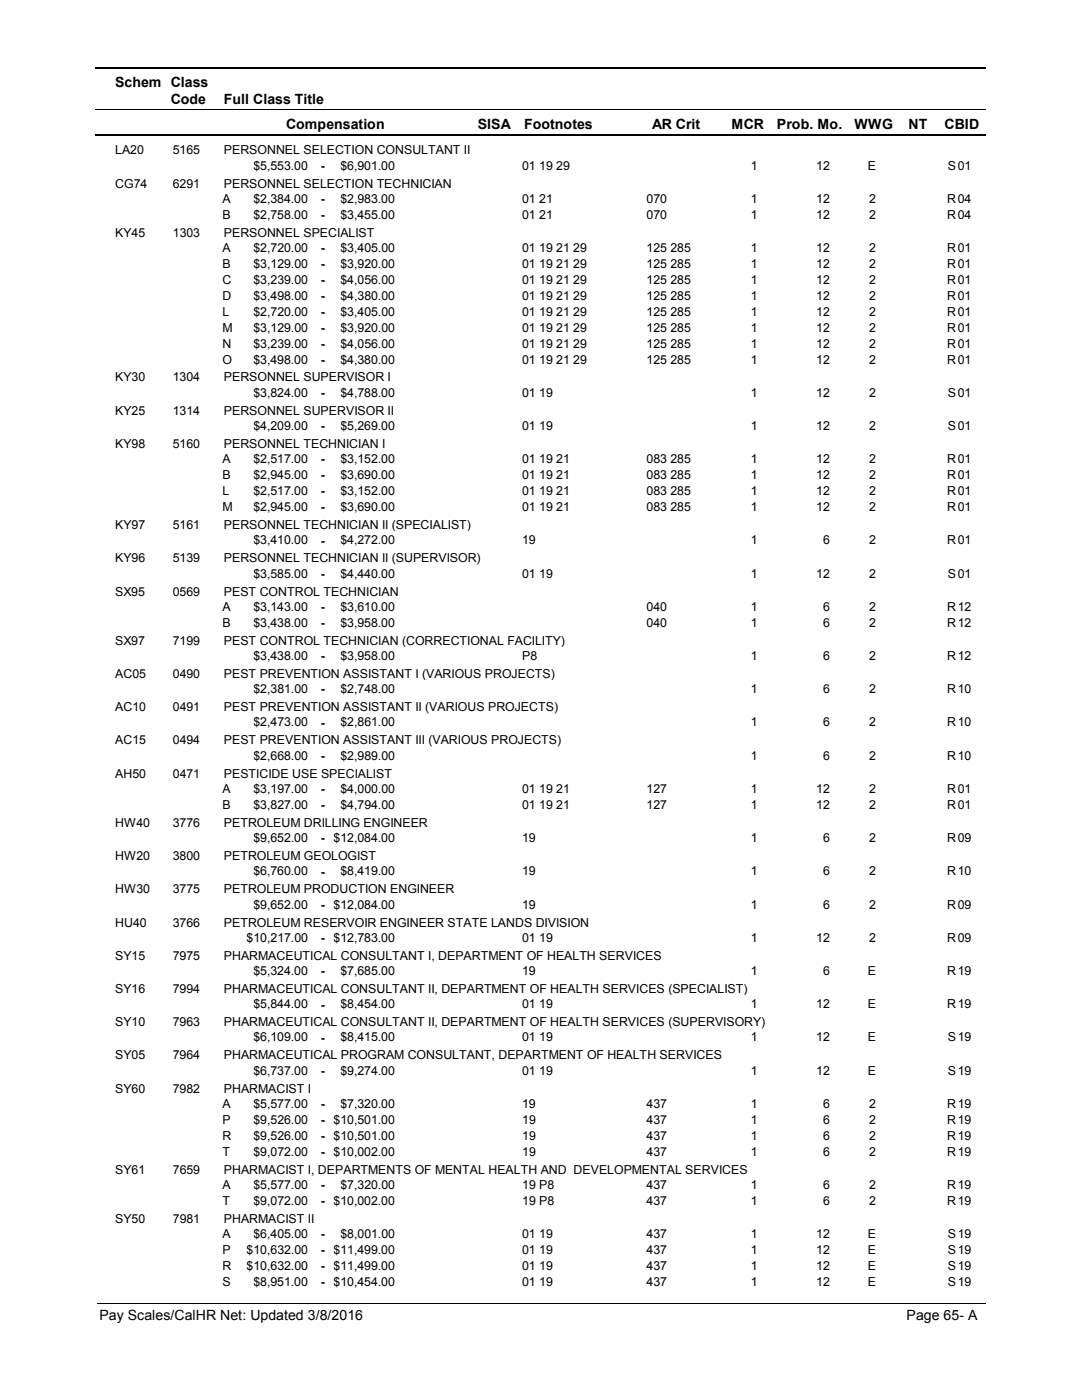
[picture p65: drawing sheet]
<svg xmlns="http://www.w3.org/2000/svg" width="216mm" height="279mm" viewBox="0 0 216 279" stroke-linecap="round" stroke-linejoin="round" font-family="sans-serif">
<defs><g id="words">
<g font-size="2.8">
<text x="23" y="17.3">Schem Class</text>
<text x="34.1" y="20.7">Code</text>
<text x="44.6" y="20.7">Full Class Title</text>
<text x="57.1" y="25.7">Compensation</text>
<text x="95.3" y="25.7">SISA</text>
<text x="104.6" y="25.7">Footnotes</text>
<text x="130.2" y="25.7">AR Crit</text>
<text x="146" y="25.7">MCR</text>
<text x="155.1" y="25.7">Prob. Mo.</text>
<text x="170.5" y="25.7">WWG</text>
<text x="181.3" y="25.7">NT</text>
<text x="188.5" y="25.7">CBID</text>
<text x="19.8" y="263.4">Pay Scales/CalHR Net: Updated 3/8/2016</text>
<text x="180.9" y="263.4">Page 65- A</text>
</g>
<g font-size="2.5">
<text x="23" y="30.8">LA20</text>
<text x="34.5" y="30.8">5165</text>
<text x="44.7" y="30.8">PERSONNEL SELECTION CONSULTANT II</text>
<text x="50.6" y="33.9">$5,553.00</text>
<text x="64" y="33.9">-</text>
<text x="67.9" y="33.9">$6,901.00</text>
<text x="104.2" y="33.9">01 19 29</text>
<text x="149.8" y="33.9">1</text>
<text x="162.9" y="33.9">12</text>
<text x="173.2" y="33.9">E</text>
<text x="189.2" y="33.9">S</text>
<text x="191.1" y="33.9">01</text>
<text x="23" y="37.5">CG74</text>
<text x="34.5" y="37.5">6291</text>
<text x="44.4" y="40.5">A</text>
<text x="44.7" y="37.5">PERSONNEL SELECTION TECHNICIAN</text>
<text x="50.6" y="40.5">$2,384.00</text>
<text x="64" y="40.6">-</text>
<text x="67.9" y="40.5">$2,983.00</text>
<text x="104.2" y="40.5">01 21</text>
<text x="129" y="40.5">070</text>
<text x="149.8" y="40.5">1</text>
<text x="162.9" y="40.5">12</text>
<text x="173.5" y="40.5">2</text>
<text x="189" y="40.5">R</text>
<text x="191.1" y="40.5">04</text>
<text x="23" y="47.3">KY45</text>
<text x="34.5" y="47.3">1303</text>
<text x="44.4" y="43.7">B</text>
<text x="44.7" y="47.3">PERSONNEL SPECIALIST</text>
<text x="50.6" y="43.7">$2,758.00</text>
<text x="64" y="43.8">-</text>
<text x="67.9" y="43.7">$3,455.00</text>
<text x="104.2" y="43.7">01 21</text>
<text x="129" y="43.7">070</text>
<text x="149.8" y="43.7">1</text>
<text x="162.9" y="43.7">12</text>
<text x="173.5" y="43.7">2</text>
<text x="189" y="43.7">R</text>
<text x="191.1" y="43.7">04</text>
<text x="44.4" y="50.3">A</text>
<text x="44.4" y="53.5">B</text>
<text x="50.6" y="50.3">$2,720.00</text>
<text x="50.6" y="53.5">$3,129.00</text>
<text x="64" y="50.4">-</text>
<text x="64" y="53.5">-</text>
<text x="67.9" y="50.3">$3,405.00</text>
<text x="67.9" y="53.5">$3,920.00</text>
<text x="104.2" y="50.3">01 19 21 29</text>
<text x="104.2" y="53.5">01 19 21 29</text>
<text x="129" y="50.3">125 285</text>
<text x="129" y="53.5">125 285</text>
<text x="149.8" y="50.3">1</text>
<text x="149.8" y="53.5">1</text>
<text x="162.9" y="50.3">12</text>
<text x="162.9" y="53.5">12</text>
<text x="173.5" y="50.3">2</text>
<text x="173.5" y="53.5">2</text>
<text x="189" y="50.3">R</text>
<text x="189" y="53.5">R</text>
<text x="191.1" y="50.3">01</text>
<text x="191.1" y="53.5">01</text>
<text x="44.4" y="56.7">C</text>
<text x="44.4" y="59.9">D</text>
<text x="50.6" y="56.7">$3,239.00</text>
<text x="50.6" y="59.9">$3,498.00</text>
<text x="64" y="56.7">-</text>
<text x="64" y="59.9">-</text>
<text x="67.9" y="56.7">$4,056.00</text>
<text x="67.9" y="59.9">$4,380.00</text>
<text x="104.2" y="56.7">01 19 21 29</text>
<text x="104.2" y="59.9">01 19 21 29</text>
<text x="129" y="56.7">125 285</text>
<text x="129" y="59.9">125 285</text>
<text x="149.8" y="56.7">1</text>
<text x="149.8" y="59.9">1</text>
<text x="162.9" y="56.7">12</text>
<text x="162.9" y="59.9">12</text>
<text x="173.5" y="56.7">2</text>
<text x="173.5" y="59.9">2</text>
<text x="189" y="56.7">R</text>
<text x="189" y="59.9">R</text>
<text x="191.1" y="56.7">01</text>
<text x="191.1" y="59.9">01</text>
<text x="44.4" y="63">L</text>
<text x="50.6" y="63">$2,720.00</text>
<text x="64" y="63.1">-</text>
<text x="67.9" y="63">$3,405.00</text>
<text x="104.2" y="63">01 19 21 29</text>
<text x="129" y="63">125 285</text>
<text x="149.8" y="63">1</text>
<text x="162.9" y="63">12</text>
<text x="173.5" y="63">2</text>
<text x="189" y="63">R</text>
<text x="191.1" y="63">01</text>
<text x="44.4" y="66.2">M</text>
<text x="44.4" y="69.4">N</text>
<text x="50.6" y="66.2">$3,129.00</text>
<text x="50.6" y="69.4">$3,239.00</text>
<text x="64" y="66.2">-</text>
<text x="64" y="69.4">-</text>
<text x="67.9" y="66.2">$3,920.00</text>
<text x="67.9" y="69.4">$4,056.00</text>
<text x="104.2" y="66.2">01 19 21 29</text>
<text x="104.2" y="69.4">01 19 21 29</text>
<text x="129" y="66.2">125 285</text>
<text x="129" y="69.4">125 285</text>
<text x="149.8" y="66.2">1</text>
<text x="149.8" y="69.4">1</text>
<text x="162.9" y="66.2">12</text>
<text x="162.9" y="69.4">12</text>
<text x="173.5" y="66.2">2</text>
<text x="173.5" y="69.4">2</text>
<text x="189" y="66.2">R</text>
<text x="189" y="69.4">R</text>
<text x="191.1" y="66.2">01</text>
<text x="191.1" y="69.4">01</text>
<text x="23" y="76.1">KY30</text>
<text x="34.5" y="76.1">1304</text>
<text x="44.4" y="72.6">O</text>
<text x="44.7" y="76.1">PERSONNEL SUPERVISOR I</text>
<text x="50.6" y="72.6">$3,498.00</text>
<text x="64" y="72.6">-</text>
<text x="67.9" y="72.6">$4,380.00</text>
<text x="104.2" y="72.6">01 19 21 29</text>
<text x="129" y="72.6">125 285</text>
<text x="149.8" y="72.6">1</text>
<text x="162.9" y="72.6">12</text>
<text x="173.5" y="72.6">2</text>
<text x="189" y="72.6">R</text>
<text x="191.1" y="72.6">01</text>
<text x="23" y="82.8">KY25</text>
<text x="34.5" y="82.8">1314</text>
<text x="44.7" y="82.8">PERSONNEL SUPERVISOR II</text>
<text x="50.6" y="79.2">$3,824.00</text>
<text x="64" y="79.2">-</text>
<text x="67.9" y="79.2">$4,788.00</text>
<text x="104.2" y="79.2">01 19</text>
<text x="149.8" y="79.2">1</text>
<text x="162.9" y="79.2">12</text>
<text x="173.5" y="79.2">2</text>
<text x="189.2" y="79.2">S</text>
<text x="191.1" y="79.2">01</text>
<text x="23" y="89.4">KY98</text>
<text x="34.5" y="89.4">5160</text>
<text x="44.7" y="89.4">PERSONNEL TECHNICIAN I</text>
<text x="50.6" y="85.9">$4,209.00</text>
<text x="64" y="85.9">-</text>
<text x="67.9" y="85.9">$5,269.00</text>
<text x="104.2" y="85.9">01 19</text>
<text x="149.8" y="85.9">1</text>
<text x="162.9" y="85.9">12</text>
<text x="173.5" y="85.9">2</text>
<text x="189.2" y="85.9">S</text>
<text x="191.1" y="85.9">01</text>
<text x="44.4" y="92.5">A</text>
<text x="44.4" y="95.6">B</text>
<text x="50.6" y="92.5">$2,517.00</text>
<text x="50.6" y="95.6">$2,945.00</text>
<text x="64" y="92.5">-</text>
<text x="64" y="95.7">-</text>
<text x="67.9" y="92.5">$3,152.00</text>
<text x="67.9" y="95.6">$3,690.00</text>
<text x="104.2" y="92.5">01 19 21</text>
<text x="104.2" y="95.6">01 19 21</text>
<text x="129" y="92.5">083 285</text>
<text x="129" y="95.6">083 285</text>
<text x="149.8" y="92.5">1</text>
<text x="149.8" y="95.6">1</text>
<text x="162.9" y="92.5">12</text>
<text x="162.9" y="95.6">12</text>
<text x="173.5" y="92.5">2</text>
<text x="173.5" y="95.6">2</text>
<text x="189" y="92.5">R</text>
<text x="189" y="95.6">R</text>
<text x="191.1" y="92.5">01</text>
<text x="191.1" y="95.6">01</text>
<text x="44.4" y="98.8">L</text>
<text x="44.4" y="102">M</text>
<text x="50.6" y="98.8">$2,517.00</text>
<text x="50.6" y="102">$2,945.00</text>
<text x="64" y="98.9">-</text>
<text x="67.9" y="98.8">$3,152.00</text>
<text x="67.9" y="102">$3,690.00</text>
<text x="104.2" y="98.8">01 19 21</text>
<text x="104.2" y="102">01 19 21</text>
<text x="129" y="98.8">083 285</text>
<text x="129" y="102">083 285</text>
<text x="149.8" y="98.8">1</text>
<text x="149.8" y="102">1</text>
<text x="162.9" y="98.8">12</text>
<text x="162.9" y="102">12</text>
<text x="173.5" y="98.8">2</text>
<text x="173.5" y="102">2</text>
<text x="189" y="98.8">R</text>
<text x="189" y="102">R</text>
<text x="191.1" y="98.8">01</text>
<text x="191.1" y="102">01</text>
<text x="23" y="105.6">KY97</text>
<text x="34.5" y="105.6">5161</text>
<text x="44.7" y="105.6">PERSONNEL TECHNICIAN II (SPECIALIST)</text>
<text x="64" y="102">-</text>
<text x="23" y="112.2">KY96</text>
<text x="34.5" y="112.2">5139</text>
<text x="44.7" y="112.2">PERSONNEL TECHNICIAN II (SUPERVISOR)</text>
<text x="50.6" y="108.6">$3,410.00</text>
<text x="64" y="108.7">-</text>
<text x="67.9" y="108.6">$4,272.00</text>
<text x="104.2" y="108.6">19</text>
<text x="149.8" y="108.6">1</text>
<text x="164.3" y="108.6">6</text>
<text x="173.5" y="108.6">2</text>
<text x="189" y="108.6">R</text>
<text x="191.1" y="108.6">01</text>
<text x="23" y="118.9">SX95</text>
<text x="34.5" y="118.9">0569</text>
<text x="44.7" y="118.9">PEST CONTROL TECHNICIAN</text>
<text x="50.6" y="115.3">$3,585.00</text>
<text x="64" y="115.3">-</text>
<text x="67.9" y="115.3">$4,440.00</text>
<text x="104.2" y="115.3">01 19</text>
<text x="149.8" y="115.3">1</text>
<text x="162.9" y="115.3">12</text>
<text x="173.5" y="115.3">2</text>
<text x="189.2" y="115.3">S</text>
<text x="191.1" y="115.3">01</text>
<text x="44.4" y="121.9">A</text>
<text x="44.4" y="125.1">B</text>
<text x="50.6" y="121.9">$3,143.00</text>
<text x="50.6" y="125.1">$3,438.00</text>
<text x="64" y="121.9">-</text>
<text x="64" y="125.1">-</text>
<text x="67.9" y="121.9">$3,610.00</text>
<text x="67.9" y="125.1">$3,958.00</text>
<text x="129" y="121.9">040</text>
<text x="129" y="125.1">040</text>
<text x="149.8" y="121.9">1</text>
<text x="149.8" y="125.1">1</text>
<text x="164.3" y="121.9">6</text>
<text x="164.3" y="125.1">6</text>
<text x="173.5" y="121.9">2</text>
<text x="173.5" y="125.1">2</text>
<text x="189" y="121.9">R</text>
<text x="189" y="125.1">R</text>
<text x="191.1" y="121.9">12</text>
<text x="191.1" y="125.1">12</text>
<text x="23" y="128.7">SX97</text>
<text x="34.5" y="128.7">7199</text>
<text x="44.7" y="128.7">PEST CONTROL TECHNICIAN (CORRECTIONAL FACILITY)</text>
<text x="50.6" y="131.7">$3,438.00</text>
<text x="64" y="131.8">-</text>
<text x="67.9" y="131.7">$3,958.00</text>
<text x="104.2" y="131.7">P8</text>
<text x="149.8" y="131.7">1</text>
<text x="164.3" y="131.7">6</text>
<text x="173.5" y="131.7">2</text>
<text x="189" y="131.7">R</text>
<text x="191.1" y="131.7">12</text>
<text x="23" y="135.3">AC05</text>
<text x="34.5" y="135.3">0490</text>
<text x="44.7" y="135.3">PEST PREVENTION ASSISTANT I (VARIOUS PROJECTS)</text>
<text x="23" y="142">AC10</text>
<text x="34.5" y="142">0491</text>
<text x="44.7" y="142">PEST PREVENTION ASSISTANT II (VARIOUS PROJECTS)</text>
<text x="50.6" y="138.4">$2,381.00</text>
<text x="64" y="138.4">-</text>
<text x="67.9" y="138.4">$2,748.00</text>
<text x="149.8" y="138.4">1</text>
<text x="164.3" y="138.4">6</text>
<text x="173.5" y="138.4">2</text>
<text x="189" y="138.4">R</text>
<text x="191.1" y="138.4">10</text>
<text x="23" y="148.6">AC15</text>
<text x="34.5" y="148.6">0494</text>
<text x="44.7" y="148.6">PEST PREVENTION ASSISTANT III (VARIOUS PROJECTS)</text>
<text x="50.6" y="145">$2,473.00</text>
<text x="64" y="145">-</text>
<text x="67.9" y="145">$2,861.00</text>
<text x="149.8" y="145">1</text>
<text x="164.3" y="145">6</text>
<text x="173.5" y="145">2</text>
<text x="189" y="145">R</text>
<text x="191.1" y="145">10</text>
<text x="23" y="155.2">AH50</text>
<text x="34.5" y="155.2">0471</text>
<text x="44.7" y="155.2">PESTICIDE USE SPECIALIST</text>
<text x="50.6" y="151.6">$2,668.00</text>
<text x="64" y="151.7">-</text>
<text x="67.9" y="151.6">$2,989.00</text>
<text x="149.8" y="151.6">1</text>
<text x="164.3" y="151.6">6</text>
<text x="173.5" y="151.6">2</text>
<text x="189" y="151.6">R</text>
<text x="191.1" y="151.6">10</text>
<text x="44.4" y="158.3">A</text>
<text x="44.4" y="161.4">B</text>
<text x="50.6" y="158.3">$3,197.00</text>
<text x="50.6" y="161.4">$3,827.00</text>
<text x="64" y="158.3">-</text>
<text x="64" y="161.5">-</text>
<text x="67.9" y="158.3">$4,000.00</text>
<text x="67.9" y="161.4">$4,794.00</text>
<text x="104.2" y="158.3">01 19 21</text>
<text x="104.2" y="161.4">01 19 21</text>
<text x="129" y="158.3">127</text>
<text x="129" y="161.4">127</text>
<text x="149.8" y="158.3">1</text>
<text x="149.8" y="161.4">1</text>
<text x="162.9" y="158.3">12</text>
<text x="162.9" y="161.4">12</text>
<text x="173.5" y="158.3">2</text>
<text x="173.5" y="161.4">2</text>
<text x="189" y="158.3">R</text>
<text x="189" y="161.4">R</text>
<text x="191.1" y="158.3">01</text>
<text x="191.1" y="161.4">01</text>
<text x="23" y="165">HW40</text>
<text x="34.5" y="165">3776</text>
<text x="44.7" y="165">PETROLEUM DRILLING ENGINEER</text>
<text x="23" y="171.6">HW20</text>
<text x="34.5" y="171.6">3800</text>
<text x="44.7" y="171.6">PETROLEUM GEOLOGIST</text>
<text x="50.6" y="168.1">$9,652.00</text>
<text x="64" y="168.1">-</text>
<text x="66.6" y="168.1">$12,084.00</text>
<text x="104.2" y="168.1">19</text>
<text x="149.8" y="168.1">1</text>
<text x="164.3" y="168.1">6</text>
<text x="173.5" y="168.1">2</text>
<text x="189" y="168.1">R</text>
<text x="191.1" y="168.1">09</text>
<text x="23" y="178.3">HW30</text>
<text x="34.5" y="178.3">3775</text>
<text x="44.7" y="178.3">PETROLEUM PRODUCTION ENGINEER</text>
<text x="50.6" y="174.7">$6,760.00</text>
<text x="64" y="174.7">-</text>
<text x="67.9" y="174.7">$8,419.00</text>
<text x="104.2" y="174.7">19</text>
<text x="149.8" y="174.7">1</text>
<text x="164.3" y="174.7">6</text>
<text x="173.5" y="174.7">2</text>
<text x="189" y="174.7">R</text>
<text x="191.1" y="174.7">10</text>
<text x="23" y="184.9">HU40</text>
<text x="34.5" y="184.9">3766</text>
<text x="44.7" y="184.9">PETROLEUM RESERVOIR ENGINEER STATE LANDS DIVISION</text>
<text x="50.6" y="181.4">$9,652.00</text>
<text x="64" y="181.4">-</text>
<text x="66.6" y="181.4">$12,084.00</text>
<text x="104.2" y="181.4">19</text>
<text x="149.8" y="181.4">1</text>
<text x="164.3" y="181.4">6</text>
<text x="173.5" y="181.4">2</text>
<text x="189" y="181.4">R</text>
<text x="191.1" y="181.4">09</text>
<text x="23" y="191.5">SY15</text>
<text x="34.5" y="191.5">7975</text>
<text x="44.7" y="191.5">PHARMACEUTICAL CONSULTANT I, DEPARTMENT OF HEALTH SERVICES</text>
<text x="49.2" y="188">$10,217.00</text>
<text x="64" y="188">-</text>
<text x="66.6" y="188">$12,783.00</text>
<text x="104.2" y="188">01 19</text>
<text x="149.8" y="188">1</text>
<text x="162.9" y="188">12</text>
<text x="173.5" y="188">2</text>
<text x="189" y="188">R</text>
<text x="191.1" y="188">09</text>
<text x="50.6" y="194.6">$5,324.00</text>
<text x="64" y="194.6">-</text>
<text x="67.9" y="194.6">$7,685.00</text>
<text x="104.2" y="194.6">19</text>
<text x="149.8" y="194.6">1</text>
<text x="164.3" y="194.6">6</text>
<text x="173.2" y="194.6">E</text>
<text x="189" y="194.6">R</text>
<text x="191.1" y="194.6">19</text>
<text x="23" y="198.2">SY16</text>
<text x="34.5" y="198.2">7994</text>
<text x="44.7" y="198.2">PHARMACEUTICAL CONSULTANT II, DEPARTMENT OF HEALTH SERVICES (SPECIALIST)</text>
<text x="50.6" y="201.3">$5,844.00</text>
<text x="64" y="201.3">-</text>
<text x="67.9" y="201.3">$8,454.00</text>
<text x="104.2" y="201.3">01 19</text>
<text x="149.8" y="201.3">1</text>
<text x="162.9" y="201.3">12</text>
<text x="173.2" y="201.3">E</text>
<text x="189" y="201.3">R</text>
<text x="191.1" y="201.3">19</text>
<text x="23" y="204.8">SY10</text>
<text x="34.5" y="204.8">7963</text>
<text x="44.7" y="204.8">PHARMACEUTICAL CONSULTANT II, DEPARTMENT OF HEALTH SERVICES (SUPERVISORY)</text>
<text x="50.6" y="207.9">$6,109.00</text>
<text x="64" y="207.9">-</text>
<text x="67.9" y="207.9">$8,415.00</text>
<text x="104.2" y="207.9">01 19</text>
<text x="149.8" y="207.9">1</text>
<text x="162.9" y="207.9">12</text>
<text x="173.2" y="207.9">E</text>
<text x="189.2" y="207.9">S</text>
<text x="191.1" y="207.9">19</text>
<text x="23" y="211.4">SY05</text>
<text x="34.5" y="211.4">7964</text>
<text x="44.7" y="211.4">PHARMACEUTICAL PROGRAM CONSULTANT, DEPARTMENT OF HEALTH SERVICES</text>
<text x="50.6" y="214.5">$6,737.00</text>
<text x="64" y="214.5">-</text>
<text x="67.9" y="214.5">$9,274.00</text>
<text x="104.2" y="214.5">01 19</text>
<text x="149.8" y="214.5">1</text>
<text x="162.9" y="214.5">12</text>
<text x="173.2" y="214.5">E</text>
<text x="189.2" y="214.5">S</text>
<text x="191.1" y="214.5">19</text>
<text x="23" y="218.1">SY60</text>
<text x="34.5" y="218.1">7982</text>
<text x="44.4" y="221.2">A</text>
<text x="44.7" y="218.1">PHARMACIST I</text>
<text x="50.6" y="221.2">$5,577.00</text>
<text x="64" y="221.2">-</text>
<text x="67.9" y="221.2">$7,320.00</text>
<text x="104.2" y="221.2">19</text>
<text x="129" y="221.2">437</text>
<text x="149.8" y="221.2">1</text>
<text x="164.3" y="221.2">6</text>
<text x="173.5" y="221.2">2</text>
<text x="189" y="221.2">R</text>
<text x="191.1" y="221.2">19</text>
<text x="44.4" y="224.3">P</text>
<text x="44.4" y="227.5">R</text>
<text x="50.6" y="224.3">$9,526.00</text>
<text x="50.6" y="227.5">$9,526.00</text>
<text x="64" y="224.4">-</text>
<text x="64" y="227.5">-</text>
<text x="66.6" y="224.3">$10,501.00</text>
<text x="66.6" y="227.5">$10,501.00</text>
<text x="104.2" y="224.3">19</text>
<text x="104.2" y="227.5">19</text>
<text x="129" y="224.3">437</text>
<text x="129" y="227.5">437</text>
<text x="149.8" y="224.3">1</text>
<text x="149.8" y="227.5">1</text>
<text x="164.3" y="224.3">6</text>
<text x="164.3" y="227.5">6</text>
<text x="173.5" y="224.3">2</text>
<text x="173.5" y="227.5">2</text>
<text x="189" y="224.3">R</text>
<text x="189" y="227.5">R</text>
<text x="191.1" y="224.3">19</text>
<text x="191.1" y="227.5">19</text>
<text x="44.4" y="230.7">T</text>
<text x="50.6" y="230.7">$9,072.00</text>
<text x="64" y="230.7">-</text>
<text x="66.6" y="230.7">$10,002.00</text>
<text x="104.2" y="230.7">19</text>
<text x="129" y="230.7">437</text>
<text x="149.8" y="230.7">1</text>
<text x="164.3" y="230.7">6</text>
<text x="173.5" y="230.7">2</text>
<text x="189" y="230.7">R</text>
<text x="191.1" y="230.7">19</text>
<text x="23" y="234.3">SY61</text>
<text x="34.5" y="234.3">7659</text>
<text x="44.4" y="237.3">A</text>
<text x="44.7" y="234.3">PHARMACIST I, DEPARTMENTS OF MENTAL HEALTH AND DEVELOPMENTAL SERVICES</text>
<text x="50.6" y="237.3">$5,577.00</text>
<text x="64" y="237.3">-</text>
<text x="67.9" y="237.3">$7,320.00</text>
<text x="104.2" y="237.3">19 P8</text>
<text x="129" y="237.3">437</text>
<text x="149.8" y="237.3">1</text>
<text x="164.3" y="237.3">6</text>
<text x="173.5" y="237.3">2</text>
<text x="189" y="237.3">R</text>
<text x="191.1" y="237.3">19</text>
<text x="23" y="244.1">SY50</text>
<text x="34.5" y="244.1">7981</text>
<text x="44.4" y="240.5">T</text>
<text x="44.7" y="244.1">PHARMACIST II</text>
<text x="50.6" y="240.5">$9,072.00</text>
<text x="64" y="240.5">-</text>
<text x="66.6" y="240.5">$10,002.00</text>
<text x="104.2" y="240.5">19 P8</text>
<text x="129" y="240.5">437</text>
<text x="149.8" y="240.5">1</text>
<text x="164.3" y="240.5">6</text>
<text x="173.5" y="240.5">2</text>
<text x="189" y="240.5">R</text>
<text x="191.1" y="240.5">19</text>
<text x="44.4" y="247.1">A</text>
<text x="44.4" y="250.3">P</text>
<text x="49.2" y="250.3">$10,632.00</text>
<text x="50.6" y="247.1">$6,405.00</text>
<text x="64" y="247.2">-</text>
<text x="64" y="250.3">-</text>
<text x="66.6" y="250.3">$11,499.00</text>
<text x="67.9" y="247.1">$8,001.00</text>
<text x="104.2" y="247.1">01 19</text>
<text x="104.2" y="250.3">01 19</text>
<text x="129" y="247.1">437</text>
<text x="129" y="250.3">437</text>
<text x="149.8" y="247.1">1</text>
<text x="149.8" y="250.3">1</text>
<text x="162.9" y="247.1">12</text>
<text x="162.9" y="250.3">12</text>
<text x="173.2" y="247.1">E</text>
<text x="173.2" y="250.3">E</text>
<text x="189.2" y="247.1">S</text>
<text x="189.2" y="250.3">S</text>
<text x="191.1" y="247.1">19</text>
<text x="191.1" y="250.3">19</text>
<text x="44.4" y="253.5">R</text>
<text x="44.4" y="256.6">S</text>
<text x="49.2" y="253.5">$10,632.00</text>
<text x="50.6" y="256.6">$8,951.00</text>
<text x="64" y="253.5">-</text>
<text x="64" y="256.7">-</text>
<text x="66.6" y="253.5">$11,499.00</text>
<text x="66.6" y="256.6">$10,454.00</text>
<text x="104.2" y="253.5">01 19</text>
<text x="104.2" y="256.6">01 19</text>
<text x="129" y="253.5">437</text>
<text x="129" y="256.6">437</text>
<text x="149.8" y="253.5">1</text>
<text x="149.8" y="256.6">1</text>
<text x="162.9" y="253.5">12</text>
<text x="162.9" y="256.6">12</text>
<text x="173.2" y="253.5">E</text>
<text x="173.2" y="256.6">E</text>
<text x="189.2" y="253.5">S</text>
<text x="189.2" y="256.6">S</text>
<text x="191.1" y="253.5">19</text>
<text x="191.1" y="256.6">19</text>
</g>
</g></defs>
<path d="M19 13.5h177.7M19 27h177.7" fill="none" stroke="#000" stroke-width=".36"/>
<path d="M19 21.9h177.7" fill="none" stroke="#000" stroke-width=".2"/>
<g fill="#fff">
<path d="M46.8 31.3h16.3v3h-16.3z" fill-rule="evenodd"/>
<path d="M190.8 31.3h4.1v3h-4.1z" fill-rule="evenodd"/>
<path d="M46.8 37.9h16.3v3h-16.3z" fill-rule="evenodd"/>
<path d="M190.8 37.9h4.1v3h-4.1z" fill-rule="evenodd"/>
<path d="M46.8 41.1h16.3v3h-16.3z" fill-rule="evenodd"/>
<path d="M190.8 41.1h4.1v3h-4.1z" fill-rule="evenodd"/>
<path d="M46.8 47.7h16.3v3h-16.3z" fill-rule="evenodd"/>
<path d="M190.8 47.7h4.1v3h-4.1z" fill-rule="evenodd"/>
<path d="M46.8 50.9h16.3v3h-16.3z" fill-rule="evenodd"/>
<path d="M190.8 50.9h4.1v3h-4.1z" fill-rule="evenodd"/>
<path d="M46.8 54.1h16.3v3h-16.3z" fill-rule="evenodd"/>
<path d="M190.8 54.1h4.1v3h-4.1z" fill-rule="evenodd"/>
<path d="M46.8 57.2h16.3v3h-16.3z" fill-rule="evenodd"/>
<path d="M190.8 57.2h4.1v3h-4.1z" fill-rule="evenodd"/>
<path d="M46.8 60.4h16.3v3h-16.3z" fill-rule="evenodd"/>
<path d="M190.8 60.4h4.1v3h-4.1z" fill-rule="evenodd"/>
<path d="M46.8 63.6h16.3v3h-16.3z" fill-rule="evenodd"/>
<path d="M190.8 63.6h4.1v3h-4.1z" fill-rule="evenodd"/>
<path d="M46.8 66.8h16.3v3h-16.3z" fill-rule="evenodd"/>
<path d="M190.8 66.8h4.1v3h-4.1z" fill-rule="evenodd"/>
<path d="M46.8 69.9h16.3v3h-16.3z" fill-rule="evenodd"/>
<path d="M190.8 69.9h4.1v3h-4.1z" fill-rule="evenodd"/>
<path d="M46.8 76.6h16.3v3h-16.3z" fill-rule="evenodd"/>
<path d="M190.8 76.6h4.1v3h-4.1z" fill-rule="evenodd"/>
<path d="M46.8 83.2h16.3v3h-16.3z" fill-rule="evenodd"/>
<path d="M190.8 83.2h4.1v3h-4.1z" fill-rule="evenodd"/>
<path d="M46.8 89.9h16.3v2.9h-16.3z" fill-rule="evenodd"/>
<path d="M190.8 89.9h4.1v2.9h-4.1z" fill-rule="evenodd"/>
<path d="M46.8 93h16.3v3h-16.3z" fill-rule="evenodd"/>
<path d="M190.8 93h4.1v3h-4.1z" fill-rule="evenodd"/>
<path d="M46.8 96.2h16.3v3h-16.3z" fill-rule="evenodd"/>
<path d="M190.8 96.2h4.1v3h-4.1z" fill-rule="evenodd"/>
<path d="M46.8 99.4h16.3v3h-16.3z" fill-rule="evenodd"/>
<path d="M190.8 99.4h4.1v3h-4.1z" fill-rule="evenodd"/>
<path d="M46.8 106h16.3v3h-16.3z" fill-rule="evenodd"/>
<path d="M190.8 106h4.1v3h-4.1z" fill-rule="evenodd"/>
<path d="M46.8 112.7h16.3v3h-16.3z" fill-rule="evenodd"/>
<path d="M190.8 112.7h4.1v3h-4.1z" fill-rule="evenodd"/>
<path d="M46.8 119.3h16.3v3h-16.3z" fill-rule="evenodd"/>
<path d="M190.8 119.3h4.1v3h-4.1z" fill-rule="evenodd"/>
<path d="M46.8 122.5h16.3v2.9h-16.3z" fill-rule="evenodd"/>
<path d="M190.8 122.5h4.1v2.9h-4.1z" fill-rule="evenodd"/>
<path d="M46.8 129.1h16.3v3h-16.3z" fill-rule="evenodd"/>
<path d="M190.8 129.1h4.1v3h-4.1z" fill-rule="evenodd"/>
<path d="M46.8 135.8h16.3v2.9h-16.3z" fill-rule="evenodd"/>
<path d="M190.8 135.8h4.1v2.9h-4.1z" fill-rule="evenodd"/>
<path d="M46.8 142.4h16.3v2.9h-16.3z" fill-rule="evenodd"/>
<path d="M190.8 142.4h4.1v2.9h-4.1z" fill-rule="evenodd"/>
<path d="M46.8 149h16.3v3h-16.3z" fill-rule="evenodd"/>
<path d="M190.8 149h4.1v3h-4.1z" fill-rule="evenodd"/>
<path d="M46.8 155.7h16.3v2.9h-16.3z" fill-rule="evenodd"/>
<path d="M190.8 155.7h4.1v2.9h-4.1z" fill-rule="evenodd"/>
<path d="M46.8 158.8h16.3v3h-16.3z" fill-rule="evenodd"/>
<path d="M190.8 158.8h4.1v3h-4.1z" fill-rule="evenodd"/>
<path d="M46.8 165.4h16.3v3h-16.3z" fill-rule="evenodd"/>
<path d="M190.8 165.4h4.1v3h-4.1z" fill-rule="evenodd"/>
<path d="M46.8 172.1h16.3v3h-16.3z" fill-rule="evenodd"/>
<path d="M190.8 172.1h4.1v3h-4.1z" fill-rule="evenodd"/>
<path d="M46.8 178.7h16.3v3h-16.3z" fill-rule="evenodd"/>
<path d="M190.8 178.7h4.1v3h-4.1z" fill-rule="evenodd"/>
<path d="M46.8 185.3h16.3v3h-16.3z" fill-rule="evenodd"/>
<path d="M190.8 185.3h4.1v3h-4.1z" fill-rule="evenodd"/>
<path d="M46.8 192h16.3v3h-16.3z" fill-rule="evenodd"/>
<path d="M190.8 192h4.1v3h-4.1z" fill-rule="evenodd"/>
<path d="M46.8 198.6h16.3v3h-16.3z" fill-rule="evenodd"/>
<path d="M190.8 198.6h4.1v3h-4.1z" fill-rule="evenodd"/>
<path d="M46.8 205.2h16.3v3h-16.3z" fill-rule="evenodd"/>
<path d="M190.8 205.2h4.1v3h-4.1z" fill-rule="evenodd"/>
<path d="M46.8 211.9h16.3v3h-16.3z" fill-rule="evenodd"/>
<path d="M190.8 211.9h4.1v3h-4.1z" fill-rule="evenodd"/>
<path d="M46.8 218.6h16.3v2.9h-16.3z" fill-rule="evenodd"/>
<path d="M190.8 218.6h4.1v2.9h-4.1z" fill-rule="evenodd"/>
<path d="M46.8 221.7h16.3v3h-16.3z" fill-rule="evenodd"/>
<path d="M190.8 221.7h4.1v3h-4.1z" fill-rule="evenodd"/>
<path d="M46.8 224.9h16.3v3h-16.3z" fill-rule="evenodd"/>
<path d="M190.8 224.9h4.1v3h-4.1z" fill-rule="evenodd"/>
<path d="M46.8 228.1h16.3v3h-16.3z" fill-rule="evenodd"/>
<path d="M190.8 228.1h4.1v3h-4.1z" fill-rule="evenodd"/>
<path d="M46.8 234.7h16.3v3h-16.3z" fill-rule="evenodd"/>
<path d="M190.8 234.7h4.1v3h-4.1z" fill-rule="evenodd"/>
<path d="M46.8 237.9h16.3v2.9h-16.3z" fill-rule="evenodd"/>
<path d="M190.8 237.9h4.1v2.9h-4.1z" fill-rule="evenodd"/>
<path d="M46.8 244.5h16.3v3h-16.3z" fill-rule="evenodd"/>
<path d="M190.8 244.5h4.1v3h-4.1z" fill-rule="evenodd"/>
<path d="M46.8 247.7h16.3v3h-16.3z" fill-rule="evenodd"/>
<path d="M190.8 247.7h4.1v3h-4.1z" fill-rule="evenodd"/>
<path d="M46.8 250.9h16.3v2.9h-16.3z" fill-rule="evenodd"/>
<path d="M190.8 250.9h4.1v2.9h-4.1z" fill-rule="evenodd"/>
<path d="M46.8 254h16.3v3h-16.3z" fill-rule="evenodd"/>
<path d="M190.8 254h4.1v3h-4.1z" fill-rule="evenodd"/>
</g>
<path d="M19.5 260.1h177.2" fill="none" stroke="#000" stroke-width=".2"/>
<use href="#words"/>
</svg>
